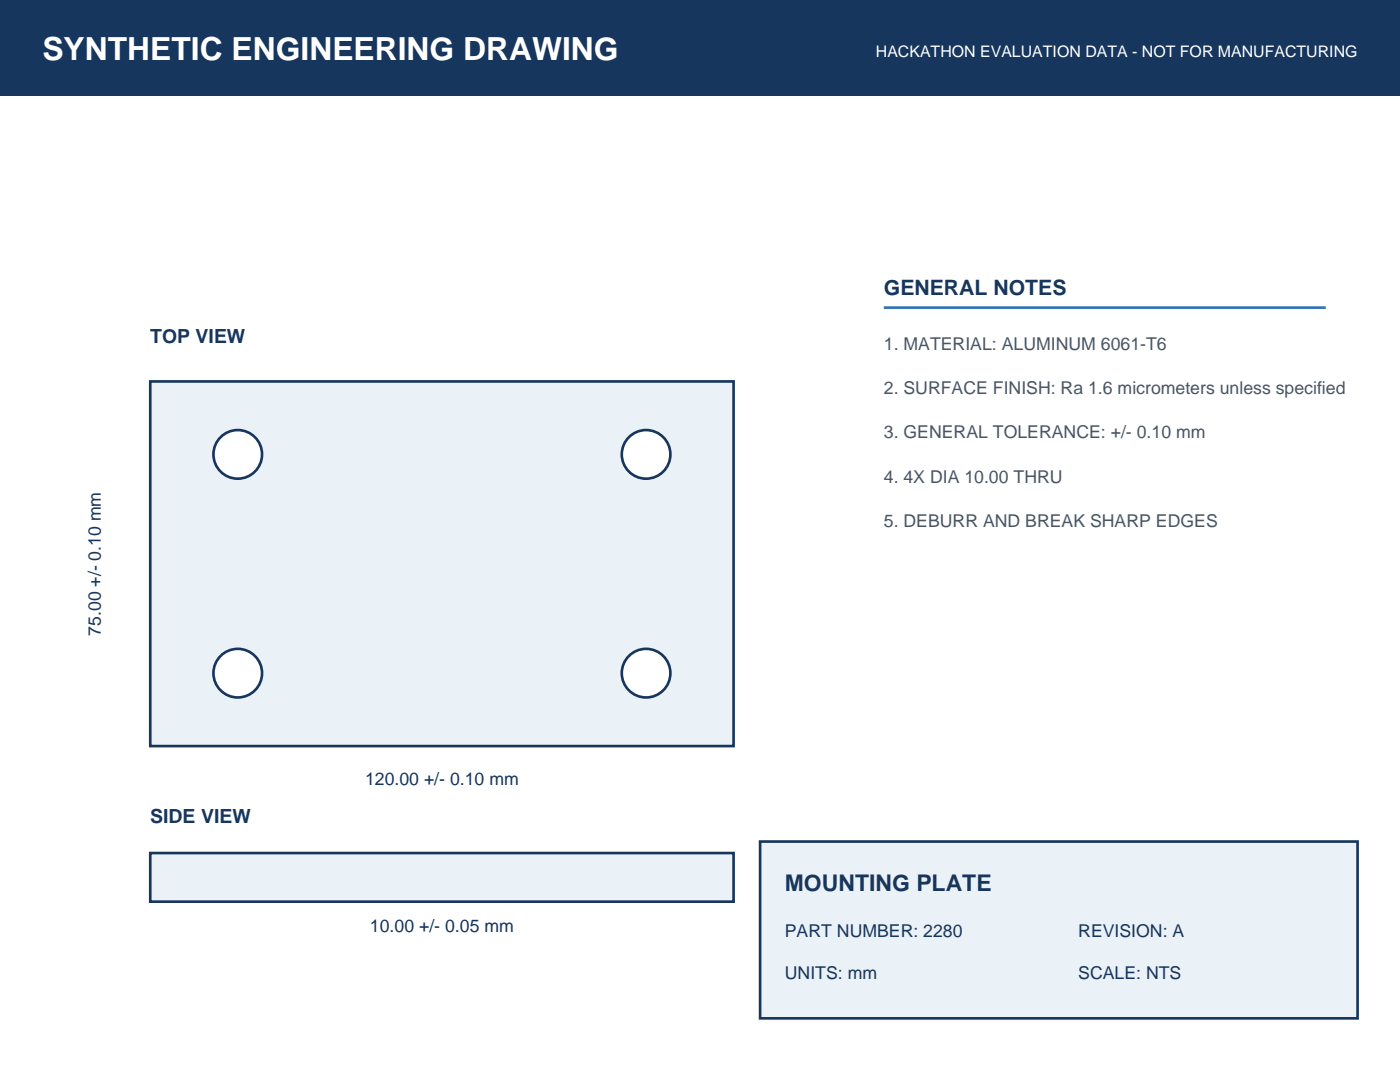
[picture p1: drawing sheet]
<svg xmlns="http://www.w3.org/2000/svg" width="279mm" height="216mm" viewBox="0 0 279 216" stroke-linecap="round" stroke-linejoin="round" font-family="sans-serif">
<defs><g id="words">
<text font-size="6.3" fill="#fff" x="8.5" y="12">SYNTHETIC ENGINEERING DRAWING</text>
<text font-size="4.6" fill="#17365d" x="156.6" y="177.8">MOUNTING PLATE</text>
<text font-size="4.2" fill="#17365d" x="176.4" y="58.9">GENERAL NOTES</text>
<g font-size="3.9" fill="#17365d">
<text x="30" y="68.4">TOP VIEW</text>
<text x="30" y="164.2">SIDE VIEW</text>
</g>
<g font-size="3.5" fill="#4b5563">
<text x="176.4" y="69.8">1. MATERIAL: ALUMINUM 6061-T6</text>
<text x="176.4" y="78.7">2. SURFACE FINISH: Ra 1.6 micrometers unless specified</text>
<text x="176.4" y="87.5">3. GENERAL TOLERANCE: +/- 0.10 mm</text>
<text x="176.4" y="96.3">4. 4X DIA 10.00 THRU</text>
<text x="176.4" y="105.1">5. DEBURR AND BREAK SHARP EDGES</text>
</g>
<g font-size="3.5" fill="#17365d">
<text x="20.1" y="126.9" transform="rotate(-90 20.1 126.9)">75.00 +/- 0.10 mm</text>
<text x="72.9" y="156.6">120.00 +/- 0.10 mm</text>
<text x="73.8" y="185.9">10.00 +/- 0.05 mm</text>
<text x="156.6" y="187">PART NUMBER: 2280</text>
<text x="215.2" y="187">REVISION: A</text>
<text x="156.6" y="195.4">UNITS: mm</text>
<text x="215.2" y="195.4">SCALE: NTS</text>
</g>
<text font-size="3.2" fill="#fff" x="174.8" y="11.3">HACKATHON EVALUATION DATA - NOT FOR MANUFACTURING</text>
</g></defs>
<path d="M0 0h279.4v19h-279.4z" fill-rule="evenodd" fill="#17365d"/>
<path d="M30 76.1h116.4v72.8h-116.4z" fill-rule="evenodd" fill="#eaf2f8" stroke="#17365d" stroke-width=".53"/>
<g fill="#fff" stroke="#17365d" stroke-width=".53">
<circle cx="47.4" cy="134.3" r="4.9"/>
<circle cx="128.9" cy="134.3" r="4.9"/>
<circle cx="47.4" cy="90.7" r="4.9"/>
<circle cx="128.9" cy="90.7" r="4.9"/>
</g>
<path d="M30 170.2h116.4v9.7h-116.4z" fill-rule="evenodd" fill="#eaf2f8" stroke="#17365d" stroke-width=".53"/>
<path d="M176.4 61.4h88.2" fill="none" stroke="#2f75b5" stroke-width=".53"/>
<path d="M151.7 167.9h119.2v35.3h-119.2z" fill-rule="evenodd" fill="#eaf2f8" stroke="#17365d" stroke-width=".53"/>
<use href="#words"/>
</svg>
